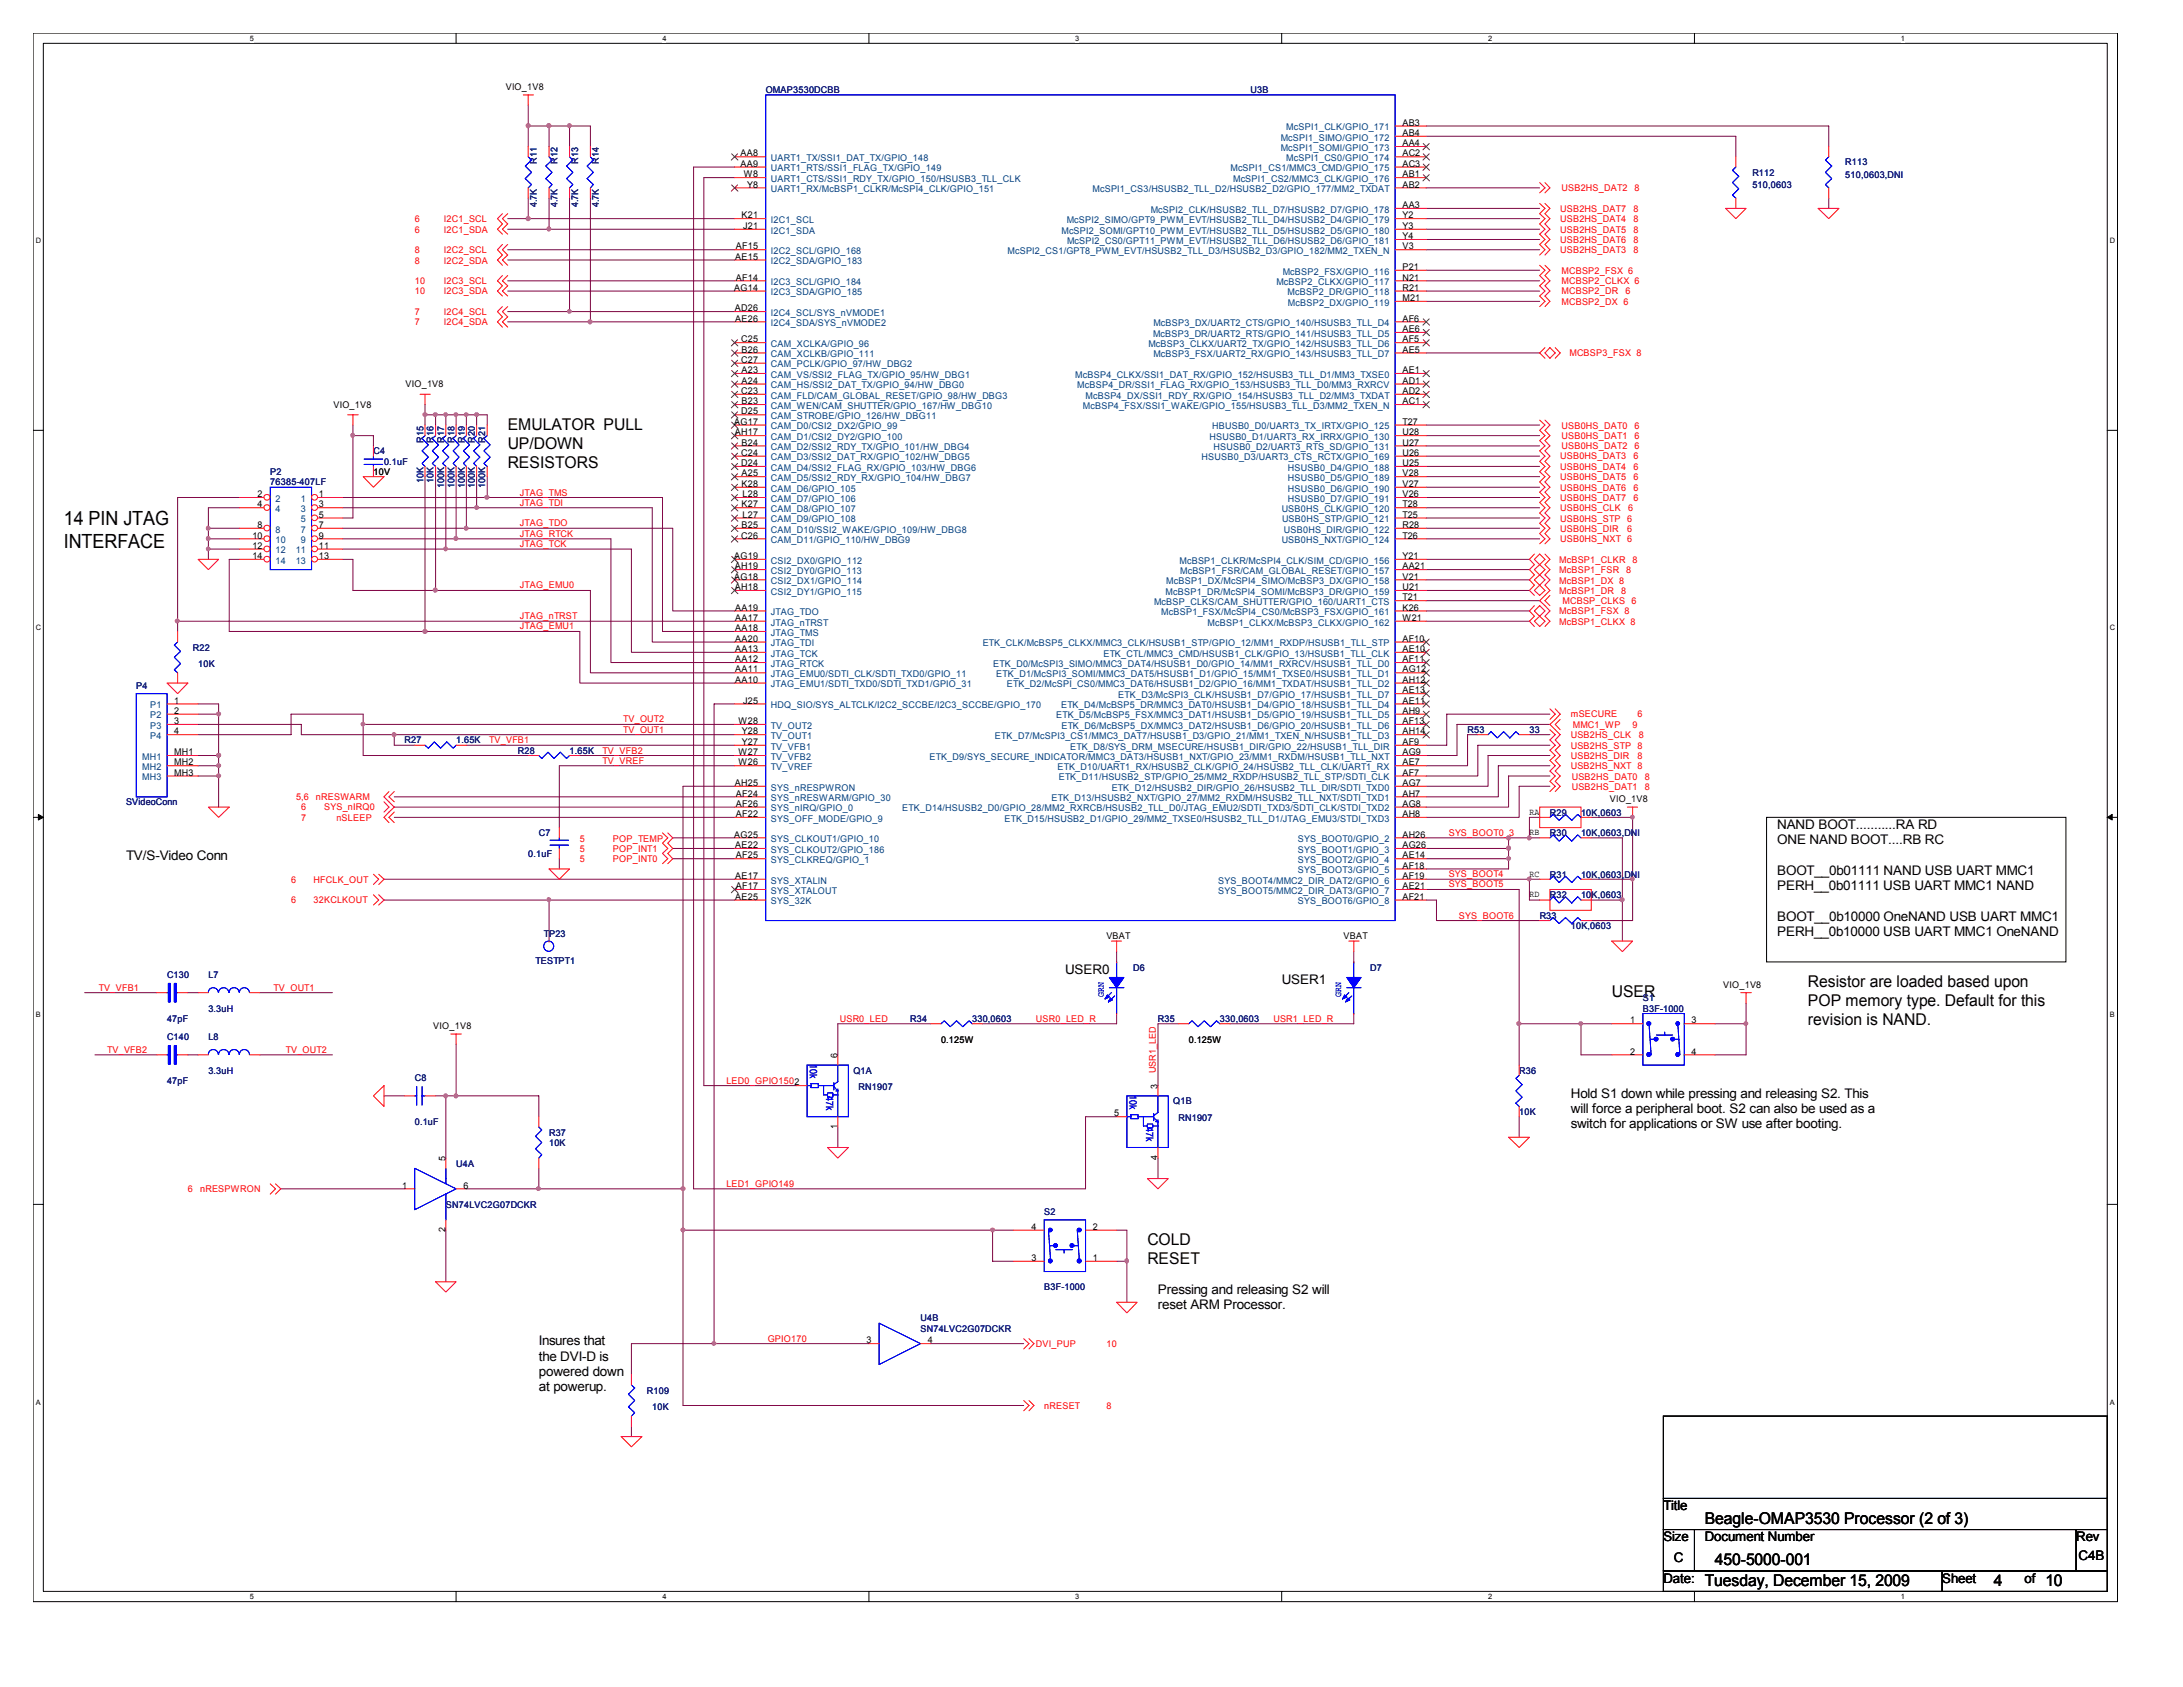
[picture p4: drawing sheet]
<svg xmlns="http://www.w3.org/2000/svg" width="279mm" height="216mm" viewBox="0 0 279 216" stroke-linecap="round" stroke-linejoin="round" font-family="sans-serif">
<defs><g id="words">
<g font-size="2.5">
<text x="8.2" y="67.2">14 PIN JTAG</text>
<text x="8.2" y="70.1">INTERFACE</text>
</g>
<g font-size="2.1">
<text x="65" y="55">EMULATOR PULL</text>
<text x="65" y="57.4">UP/DOWN</text>
<text x="65" y="59.9">RESISTORS</text>
<text x="206.3" y="127.6">USER</text>
<text x="231.4" y="126.3">Resistor are loaded based upon</text>
<text x="231.4" y="128.8">POP memory type. Default for this</text>
<text x="231.4" y="131.2">revision is NAND.</text>
<text x="146.9" y="159.3">COLD</text>
<text x="146.9" y="161.8">RESET</text>
<text x="218.2" y="195">Beagle-OMAP3530 Processor (2 of 3)</text>
<text x="218.2" y="202.9">Tuesday, December 15, 2009</text>
<text x="219.5" y="200.3">450-5000-001</text>
<text x="255.2" y="202.9">4</text>
<text x="261.8" y="202.9">10</text>
</g>
<g font-size="1.7">
<text x="227.5" y="106.1">NAND BOOT...........RA RD</text>
<text x="16.1" y="110.1">TV/S-Video Conn</text>
<text x="227.5" y="108.1">ONE NAND BOOT....RB RC</text>
<text x="227.5" y="112">BOOT__0b01111 NAND USB UART MMC1</text>
<text x="227.5" y="113.9">PERH__0b01111 USB UART MMC1 NAND</text>
<text x="227.5" y="117.8">BOOT__0b10000 OneNAND USB UART MMC1</text>
<text x="227.5" y="119.8">PERH__0b10000 USB UART MMC1 OneNAND</text>
<text x="136.3" y="124.6">USER0</text>
<text x="164" y="125.9">USER1</text>
<text x="201" y="140.5">Hold S1 down while pressing and releasing S2. This</text>
<text x="201" y="142.4">will force a peripheral boot. S2 can also be used as a</text>
<text x="201" y="144.4">switch for applications or SW use after booting.</text>
<text x="148.2" y="165.6">Pressing and releasing S2 will</text>
<text x="148.2" y="167.5">reset ARM Processor.</text>
<text x="69" y="172.2">Insures that</text>
<text x="69" y="174.1">the DVI-D is</text>
<text x="69" y="176.1">powered down</text>
<text x="69" y="178">at powerup.</text>
<text x="212.9" y="193.3">Title</text>
<text x="212.9" y="197.3">Size</text>
<text x="218.2" y="197.3">Document Number</text>
<text x="265.7" y="197.3">Rev</text>
<text x="212.9" y="202.6">Date:</text>
<text x="214.2" y="199.9">C</text>
<text x="248.6" y="202.6">Sheet</text>
<text x="259.1" y="202.6">of</text>
<text x="266" y="199.6">C4B</text>
</g>
<g font-size="1.3" fill="#00f">
<text x="103.6" y="136.2" transform="rotate(90 103.6 136.2)">10k</text>
<text x="105.7" y="140.2" transform="rotate(90 105.7 140.2)">47k</text>
<text x="144.6" y="140.1" transform="rotate(90 144.6 140.1)">10k</text>
<text x="146.7" y="144.2" transform="rotate(90 146.7 144.2)">47k</text>
</g>
<g font-size="1.2">
<text x="64.7" y="11.5">VIO_1V8</text>
<text x="179.5" y="16.1">AB3</text>
<text x="179.5" y="17.4">AB4</text>
<text x="94.8" y="21.3">AA9</text>
<text x="94.8" y="20">AA8</text>
<text x="95.2" y="22.7">W8</text>
<text x="179.5" y="20">AC2</text>
<text x="179.5" y="21.3">AC3</text>
<text x="179.5" y="18.7">AA4</text>
<text x="179.5" y="22.7">AB1</text>
<text x="94.9" y="27.9">K21</text>
<text x="95.1" y="29.3">J21</text>
<text x="95.6" y="24">Y8</text>
<text x="179.5" y="26.6">AA3</text>
<text x="179.5" y="27.9">Y2</text>
<text x="179.5" y="24">AB2</text>
<text x="179.5" y="29.3">Y3</text>
<text x="94.1" y="33.2">AE15</text>
<text x="94.2" y="31.9">AF15</text>
<text x="94.2" y="35.9">AF14</text>
<text x="179.5" y="35.9">N21</text>
<text x="179.5" y="34.5">P21</text>
<text x="179.5" y="30.6">Y4</text>
<text x="179.5" y="31.9">V3</text>
<text x="94" y="37.2">AG14</text>
<text x="94.1" y="39.8">AD26</text>
<text x="94.1" y="41.1">AE26</text>
<text x="179.5" y="38.5">M21</text>
<text x="179.5" y="37.2">R21</text>
<text x="179.5" y="41.1">AF6</text>
<text x="94.9" y="43.8">C25</text>
<text x="94.9" y="46.4">C27</text>
<text x="94.9" y="47.8">A23</text>
<text x="94.9" y="45.1">B26</text>
<text x="179.5" y="45.1">AE5</text>
<text x="179.5" y="43.8">AF5</text>
<text x="179.5" y="42.5">AE6</text>
<text x="179.5" y="47.8">AE1</text>
<text x="42.7" y="52.2">VIO_1V8</text>
<text x="51.9" y="49.6">VIO_1V8</text>
<text x="94.9" y="50.4">C23</text>
<text x="94.9" y="53">D25</text>
<text x="94.9" y="49.1">A24</text>
<text x="94.9" y="51.7">B23</text>
<text x="179.5" y="50.4">AD2</text>
<text x="179.5" y="51.7">AC1</text>
<text x="179.5" y="49.1">AD1</text>
<text x="94" y="54.4">AG17</text>
<text x="94.1" y="55.7">AH17</text>
<text x="94.9" y="58.3">C24</text>
<text x="94.9" y="59.6">D24</text>
<text x="94.9" y="57">B24</text>
<text x="179.5" y="54.4">T27</text>
<text x="179.5" y="55.7">U28</text>
<text x="179.5" y="59.6">U25</text>
<text x="179.5" y="58.3">U26</text>
<text x="179.5" y="57">U27</text>
<text x="33" y="63.6">2</text>
<text x="33" y="64.9">4</text>
<text x="40.8" y="63.6">1</text>
<text x="40.8" y="64.9">3</text>
<text x="47.8" y="60.8">10V</text>
<text x="94.9" y="61">A25</text>
<text x="94.9" y="62.3">K28</text>
<text x="94.9" y="64.9">K27</text>
<text x="95" y="63.6">L28</text>
<text x="179.5" y="64.9">T28</text>
<text x="179.5" y="63.6">V26</text>
<text x="179.5" y="61">V28</text>
<text x="179.5" y="62.3">V27</text>
<text x="32.3" y="68.9">10</text>
<text x="32.3" y="70.2">12</text>
<text x="32.3" y="71.5">14</text>
<text x="33" y="67.6">8</text>
<text x="40.8" y="70.2">11</text>
<text x="40.8" y="71.5">13</text>
<text x="40.8" y="66.3">5</text>
<text x="40.8" y="67.6">7</text>
<text x="40.8" y="68.9">9</text>
<text x="94" y="71.5">AG19</text>
<text x="94.9" y="68.9">C26</text>
<text x="94.9" y="67.6">B25</text>
<text x="95" y="66.3">L27</text>
<text x="179.5" y="66.3">T25</text>
<text x="179.5" y="68.9">T26</text>
<text x="179.5" y="67.6">R28</text>
<text x="179.5" y="71.5">Y21</text>
<text x="94" y="74.2">AG18</text>
<text x="94.1" y="72.9">AH19</text>
<text x="94.1" y="75.5">AH18</text>
<text x="179.5" y="72.9">AA21</text>
<text x="179.5" y="76.8">T21</text>
<text x="179.5" y="75.5">U21</text>
<text x="179.5" y="74.2">V21</text>
<text x="94.1" y="78.1">AA19</text>
<text x="94.1" y="79.5">AA17</text>
<text x="94.1" y="80.8">AA18</text>
<text x="94.1" y="82.1">AA20</text>
<text x="94.1" y="83.4">AA13</text>
<text x="179.5" y="79.5">W21</text>
<text x="179.5" y="78.1">K26</text>
<text x="179.5" y="83.4">AE10</text>
<text x="179.5" y="82.1">AF10</text>
<text x="94.1" y="84.8">AA12</text>
<text x="94.1" y="86.1">AA11</text>
<text x="94.1" y="87.4">AA10</text>
<text x="179.5" y="88.7">AE13</text>
<text x="179.5" y="86.1">AG12</text>
<text x="179.5" y="84.8">AF11</text>
<text x="179.5" y="87.4">AH12</text>
<text x="22.3" y="90">1</text>
<text x="22.3" y="91.4">2</text>
<text x="22.3" y="92.7">3</text>
<text x="22.3" y="94">4</text>
<text x="94.5" y="92.7">W28</text>
<text x="95" y="94">Y28</text>
<text x="95" y="95.3">Y27</text>
<text x="95.1" y="90">J25</text>
<text x="179.5" y="90">AE11</text>
<text x="179.5" y="92.7">AF13</text>
<text x="179.5" y="95.3">AF9</text>
<text x="179.5" y="91.4">AH9</text>
<text x="179.5" y="94">AH14</text>
<text x="22.3" y="96.6">MH1</text>
<text x="22.3" y="98">MH2</text>
<text x="22.3" y="99.3">MH3</text>
<text x="94.1" y="100.6">AH25</text>
<text x="94.2" y="101.9">AF24</text>
<text x="94.5" y="98">W26</text>
<text x="94.5" y="96.6">W27</text>
<text x="179.5" y="98">AE7</text>
<text x="179.5" y="99.3">AF7</text>
<text x="179.5" y="100.6">AG7</text>
<text x="179.5" y="101.9">AH7</text>
<text x="179.5" y="96.6">AG9</text>
<text x="94" y="107.2">AG25</text>
<text x="94.2" y="103.3">AF26</text>
<text x="94.2" y="104.6">AF22</text>
<text x="179.5" y="107.2">AH26</text>
<text x="179.5" y="103.3">AG8</text>
<text x="179.5" y="104.6">AH8</text>
<text x="195.7" y="104.3">RA</text>
<text x="195.7" y="106.9">RB</text>
<text x="206" y="102.7">VIO_1V8</text>
<text x="94.1" y="112.5">AE17</text>
<text x="94.1" y="108.5">AE22</text>
<text x="94.2" y="113.8">AF17</text>
<text x="94.2" y="109.9">AF25</text>
<text x="179.5" y="108.5">AG26</text>
<text x="179.5" y="109.9">AE14</text>
<text x="179.5" y="111.2">AF18</text>
<text x="179.5" y="112.5">AF19</text>
<text x="179.5" y="113.8">AE21</text>
<text x="195.7" y="112.2">RC</text>
<text x="94.1" y="115.1">AE25</text>
<text x="179.5" y="115.1">AF21</text>
<text x="195.7" y="114.8">RD</text>
<text x="141.6" y="120.2">VBAT</text>
<text x="172" y="120.2">VBAT</text>
<text x="55.5" y="131.7">VIO_1V8</text>
<text x="208.7" y="131">1</text>
<text x="216.5" y="131">3</text>
<text x="220.6" y="126.4">VIO_1V8</text>
<text x="107.2" y="135.4" transform="rotate(-90 107.2 135.4)">6</text>
<text x="120.4" y="133.4">0.125W</text>
<text x="152.1" y="133.4">0.125W</text>
<text x="208.7" y="135">2</text>
<text x="216.5" y="135">4</text>
<text x="142.6" y="142.9">5</text>
<text x="148.2" y="139.3" transform="rotate(-90 148.2 139.3)">3</text>
<text x="57" y="148.6" transform="rotate(-90 57 148.6)">5</text>
<text x="107.2" y="144.5" transform="rotate(-90 107.2 144.5)">1</text>
<text x="148.2" y="148.4" transform="rotate(-90 148.2 148.4)">4</text>
<text x="51.5" y="152.1">1</text>
<text x="59.3" y="152.1">6</text>
<text x="57" y="157.7" transform="rotate(-90 57 157.7)">2</text>
<text x="132" y="161.4">3</text>
<text x="132" y="157.4">4</text>
<text x="139.9" y="161.4">1</text>
<text x="139.9" y="157.4">2</text>
<text x="110.9" y="171.9">3</text>
<text x="118.7" y="171.9">4</text>
</g>
<g font-size="1.2" fill="#000080">
<text x="98" y="11.9">OMAP3530DCBB</text>
<text x="160.1" y="11.9">U3B</text>
<text x="68.7" y="21" transform="rotate(-90 68.7 21)">R11</text>
<text x="71.4" y="21" transform="rotate(-90 71.4 21)">R12</text>
<text x="74" y="21" transform="rotate(-90 74 21)">R13</text>
<text x="76.7" y="21" transform="rotate(-90 76.7 21)">R14</text>
<text x="224.3" y="22.5">R112</text>
<text x="236.2" y="21.2">R113</text>
<text x="236.2" y="22.8">510,0603,DNI</text>
<text x="68.7" y="26.5" transform="rotate(-90 68.7 26.5)">4.7K</text>
<text x="71.4" y="26.5" transform="rotate(-90 71.4 26.5)">4.7K</text>
<text x="74" y="26.5" transform="rotate(-90 74 26.5)">4.7K</text>
<text x="76.7" y="26.5" transform="rotate(-90 76.7 26.5)">4.7K</text>
<text x="224.3" y="24.1">510,0603</text>
<text x="47.8" y="58.2">C4</text>
<text x="49.1" y="59.5">0.1uF</text>
<text x="54.2" y="56.6" transform="rotate(-90 54.2 56.6)">R15</text>
<text x="55.5" y="56.6" transform="rotate(-90 55.5 56.6)">R16</text>
<text x="56.9" y="56.6" transform="rotate(-90 56.9 56.6)">R17</text>
<text x="58.2" y="56.6" transform="rotate(-90 58.2 56.6)">R18</text>
<text x="59.5" y="56.6" transform="rotate(-90 59.5 56.6)">R19</text>
<text x="60.8" y="56.6" transform="rotate(-90 60.8 56.6)">R20</text>
<text x="62.1" y="56.6" transform="rotate(-90 62.1 56.6)">R21</text>
<text x="34.6" y="60.8">P2</text>
<text x="34.6" y="62.1">76385-407LF</text>
<text x="54.2" y="61.8" transform="rotate(-90 54.2 61.8)">10K</text>
<text x="55.5" y="61.8" transform="rotate(-90 55.5 61.8)">10K</text>
<text x="56.9" y="62.5" transform="rotate(-90 56.9 62.5)">100K</text>
<text x="58.2" y="62.5" transform="rotate(-90 58.2 62.5)">100K</text>
<text x="59.5" y="62.5" transform="rotate(-90 59.5 62.5)">100K</text>
<text x="60.8" y="62.5" transform="rotate(-90 60.8 62.5)">100K</text>
<text x="62.1" y="62.5" transform="rotate(-90 62.1 62.5)">100K</text>
<text x="24.7" y="83.3">R22</text>
<text x="17.4" y="88.1">P4</text>
<text x="25.4" y="85.4">10K</text>
<text x="51.8" y="95.1">R27</text>
<text x="58.4" y="95.1">1.65K</text>
<text x="187.8" y="93.8">R53</text>
<text x="195.7" y="93.8">33</text>
<text x="66.3" y="96.5">R28</text>
<text x="72.9" y="96.5">1.65K</text>
<text x="16.1" y="103.1">SVideoConn</text>
<text x="69" y="107">C7</text>
<text x="198.4" y="107">R30</text>
<text x="198.4" y="104.4">R29</text>
<text x="202.4" y="107">10K,0603,DNI</text>
<text x="202.4" y="104.4">10K,0603</text>
<text x="67.6" y="109.7">0.1uF</text>
<text x="198.4" y="112.3">R31</text>
<text x="202.4" y="112.3">10K,0603,DNI</text>
<text x="69.6" y="120">TP23</text>
<text x="197.1" y="117.6">R33</text>
<text x="198.4" y="114.9">R32</text>
<text x="201" y="118.9">10K,0603</text>
<text x="202.4" y="114.9">10K,0603</text>
<text x="21.4" y="125.1">C130</text>
<text x="26.7" y="125.1">L7</text>
<text x="68.5" y="123.4">TESTPT1</text>
<text x="145" y="124.2">D6</text>
<text x="175.4" y="124.2">D7</text>
<text x="21.4" y="130.8">47pF</text>
<text x="26.7" y="129.5">3.3uH</text>
<text x="116.5" y="130.8">R34</text>
<text x="124.4" y="130.8">330,0603</text>
<text x="148.2" y="130.8">R35</text>
<text x="156.1" y="130.8">330,0603</text>
<text x="210.3" y="128.1">S1</text>
<text x="210.3" y="129.5">B3F-1000</text>
<text x="21.4" y="133.1">C140</text>
<text x="26.7" y="133.1">L8</text>
<text x="26.7" y="137.4">3.3uH</text>
<text x="109.2" y="137.4">Q1A</text>
<text x="194.4" y="137.4">R36</text>
<text x="21.4" y="138.7">47pF</text>
<text x="53.1" y="138.3">C8</text>
<text x="109.9" y="139.5">RN1907</text>
<text x="150.2" y="141.4">Q1B</text>
<text x="150.8" y="143.5">RN1907</text>
<text x="194.4" y="142.7">10K</text>
<text x="53.1" y="144">0.1uF</text>
<text x="58.4" y="149.3">U4A</text>
<text x="70.3" y="145.3">R37</text>
<text x="70.3" y="146.6">10K</text>
<text x="57.1" y="154.6">SN74LVC2G07DCKR</text>
<text x="133.6" y="155.5">S2</text>
<text x="133.6" y="165.1">B3F-1000</text>
<text x="117.8" y="169.1">U4B</text>
<text x="117.8" y="170.4">SN74LVC2G07DCKR</text>
<text x="82.8" y="178.3">R109</text>
<text x="83.5" y="180.5">10K</text>
</g>
<g font-size="1.2" fill="#004080">
<text x="163.9" y="18">McSPI1_SIMO/GPIO_172</text>
<text x="164.6" y="16.7">McSPI1_CLK/GPIO_171</text>
<text x="98.7" y="21.9">UART1_RTS/SSI1_FLAG_TX/GPIO_149</text>
<text x="98.7" y="23.3">UART1_CTS/SSI1_RDY_TX/GPIO_150/HSUSB3_TLL_CLK</text>
<text x="98.7" y="20.6">UART1_TX/SSI1_DAT_TX/GPIO_148</text>
<text x="157.5" y="21.9">McSPI1_CS1/MMC3_CMD/GPIO_175</text>
<text x="157.8" y="23.3">McSPI1_CS2/MMC3_CLK/GPIO_176</text>
<text x="163.9" y="19.3">McSPI1_SOMI/GPIO_173</text>
<text x="164.6" y="20.6">McSPI1_CS0/GPIO_174</text>
<text x="98.7" y="24.6">UART1_RX/McBSP1_CLKR/McSPI4_CLK/GPIO_151</text>
<text x="98.7" y="28.5">I2C1_SCL</text>
<text x="98.7" y="29.9">I2C1_SDA</text>
<text x="135.8" y="29.9">McSPI2_SOMI/GPT10_PWM_EVT/HSUSB2_TLL_D5/HSUSB2_D5/GPIO_180</text>
<text x="136.5" y="28.5">McSPI2_SIMO/GPT9_PWM_EVT/HSUSB2_TLL_D4/HSUSB2_D4/GPIO_179</text>
<text x="139.8" y="24.6">McSPI1_CS3/HSUSB2_TLL_D2/HSUSB2_D2/GPIO_177/MM2_TXDAT</text>
<text x="147.3" y="27.2">McSPI2_CLK/HSUSB2_TLL_D7/HSUSB2_D7/GPIO_178</text>
<text x="98.7" y="32.5">I2C2_SCL/GPIO_168</text>
<text x="98.7" y="33.8">I2C2_SDA/GPIO_183</text>
<text x="128.9" y="32.5">McSPI2_CS1/GPT8_PWM_EVT/HSUSB2_TLL_D3/HSUSB2_D3/GPIO_182/MM2_TXEN_N</text>
<text x="136.6" y="31.2">McSPI2_CS0/GPT11_PWM_EVT/HSUSB2_TLL_D6/HSUSB2_D6/GPIO_181</text>
<text x="164.2" y="35.1">McBSP2_FSX/GPIO_116</text>
<text x="98.7" y="36.5">I2C3_SCL/GPIO_184</text>
<text x="98.7" y="37.8">I2C3_SDA/GPIO_185</text>
<text x="98.7" y="40.4">I2C4_SCL/SYS_nVMODE1</text>
<text x="98.7" y="41.7">I2C4_SDA/SYS_nVMODE2</text>
<text x="147.6" y="41.7">McBSP3_DX/UART2_CTS/GPIO_140/HSUSB3_TLL_D4</text>
<text x="163.4" y="36.5">McBSP2_CLKX/GPIO_117</text>
<text x="164.8" y="37.8">McBSP2_DR/GPIO_118</text>
<text x="164.8" y="39.1">McBSP2_DX/GPIO_119</text>
<text x="98.7" y="44.4">CAM_XCLKA/GPIO_96</text>
<text x="98.7" y="47">CAM_PCLK/GPIO_97/HW_DBG2</text>
<text x="98.7" y="45.7">CAM_XCLKB/GPIO_111</text>
<text x="147" y="44.4">McBSP3_CLKX/UART2_TX/GPIO_142/HSUSB3_TLL_D6</text>
<text x="147.6" y="43.1">McBSP3_DR/UART2_RTS/GPIO_141/HSUSB3_TLL_D5</text>
<text x="147.6" y="45.7">McBSP3_FSX/UART2_RX/GPIO_143/HSUSB3_TLL_D7</text>
<text x="98.7" y="48.3">CAM_VS/SSI2_FLAG_TX/GPIO_95/HW_DBG1</text>
<text x="98.7" y="49.7">CAM_HS/SSI2_DAT_TX/GPIO_94/HW_DBG0</text>
<text x="98.7" y="51">CAM_FLD/CAM_GLOBAL_RESET/GPIO_98/HW_DBG3</text>
<text x="98.7" y="52.3">CAM_WEN/CAM_SHUTTER/GPIO_167/HW_DBG10</text>
<text x="98.7" y="53.6">CAM_STROBE/GPIO_126/HW_DBG11</text>
<text x="137.6" y="48.3">McBSP4_CLKX/SSI1_DAT_RX/GPIO_152/HSUSB3_TLL_D1/MM3_TXSE0</text>
<text x="137.9" y="49.7">McBSP4_DR/SSI1_FLAG_RX/GPIO_153/HSUSB3_TLL_D0/MM3_RXRCV</text>
<text x="138.6" y="52.3">McBSP4_FSX/SSI1_WAKE/GPIO_155/HSUSB3_TLL_D3/MM2_TXEN_N</text>
<text x="138.9" y="51">McBSP4_DX/SSI1_RDY_RX/GPIO_154/HSUSB3_TLL_D2/MM3_TXDAT</text>
<text x="98.7" y="56.3">CAM_D1/CSI2_DY2/GPIO_100</text>
<text x="98.7" y="57.6">CAM_D2/SSI2_RDY_TX/GPIO_101/HW_DBG4</text>
<text x="98.7" y="58.9">CAM_D3/SSI2_DAT_RX/GPIO_102/HW_DBG5</text>
<text x="98.7" y="54.9">CAM_D0/CSI2_DX2/GPIO_99</text>
<text x="153.8" y="58.9">HSUSB0_D3/UART3_CTS_RCTX/GPIO_169</text>
<text x="154.8" y="56.3">HSUSB0_D1/UART3_RX_IRRX/GPIO_130</text>
<text x="155.2" y="54.9">HBUSB0_D0/UART3_TX_IRTX/GPIO_125</text>
<text x="155.3" y="57.6">HSUSB0_D2/UART3_RTS_SD/GPIO_131</text>
<text x="35.3" y="64.2">2</text>
<text x="35.3" y="65.5">4</text>
<text x="38.5" y="64.2">1</text>
<text x="38.5" y="65.5">3</text>
<text x="98.7" y="60.2">CAM_D4/SSI2_FLAG_RX/GPIO_103/HW_DBG6</text>
<text x="98.7" y="61.6">CAM_D5/SSI2_RDY_RX/GPIO_104/HW_DBG7</text>
<text x="98.7" y="62.9">CAM_D6/GPIO_105</text>
<text x="98.7" y="64.2">CAM_D7/GPIO_106</text>
<text x="98.7" y="65.5">CAM_D8/GPIO_107</text>
<text x="164" y="65.5">USB0HS_CLK/GPIO_120</text>
<text x="164.8" y="64.2">HSUSB0_D7/GPIO_191</text>
<text x="164.8" y="60.2">HSUSB0_D4/GPIO_188</text>
<text x="164.8" y="61.6">HSUSB0_D5/GPIO_189</text>
<text x="164.8" y="62.9">HSUSB0_D6/GPIO_190</text>
<text x="35.3" y="68.2">8</text>
<text x="35.3" y="69.5">10</text>
<text x="35.3" y="70.8">12</text>
<text x="37.8" y="70.8">11</text>
<text x="38.5" y="66.8">5</text>
<text x="38.5" y="68.2">7</text>
<text x="38.5" y="69.5">9</text>
<text x="98.7" y="66.8">CAM_D9/GPIO_108</text>
<text x="98.7" y="68.2">CAM_D10/SSI2_WAKE/GPIO_109/HW_DBG8</text>
<text x="98.7" y="69.5">CAM_D11/GPIO_110/HW_DBG9</text>
<text x="164" y="69.5">USB0HS_NXT/GPIO_124</text>
<text x="164.1" y="66.8">USB0HS_STP/GPIO_121</text>
<text x="164.3" y="68.2">USB0HS_DIR/GPIO_122</text>
<text x="35.3" y="72.1">14</text>
<text x="37.8" y="72.1">13</text>
<text x="98.7" y="72.1">CSI2_DX0/GPIO_112</text>
<text x="98.7" y="73.4">CSI2_DY0/GPIO_113</text>
<text x="98.7" y="74.8">CSI2_DX1/GPIO_114</text>
<text x="98.7" y="76.1">CSI2_DY1/GPIO_115</text>
<text x="147.7" y="77.4">McBSP_CLKS/CAM_SHUTTER/GPIO_160/UART1_CTS</text>
<text x="149.2" y="76.1">McBSP1_DR/McSPI4_SOMI/McBSP3_DR/GPIO_159</text>
<text x="149.3" y="74.8">McBSP1_DX/McSPI4_SIMO/McBSP3_DX/GPIO_158</text>
<text x="151" y="72.1">McBSP1_CLKR/McSPI4_CLK/SIM_CD/GPIO_156</text>
<text x="151" y="73.4">McBSP1_FSR/CAM_GLOBAL_RESET/GPIO_157</text>
<text x="98.7" y="78.7">JTAG_TDO</text>
<text x="98.7" y="80.1">JTAG_nTRST</text>
<text x="98.7" y="81.4">JTAG_TMS</text>
<text x="98.7" y="82.7">JTAG_TDI</text>
<text x="125.8" y="82.7">ETK_CLK/McBSP5_CLKX/MMC3_CLK/HSUSB1_STP/GPIO_12/MM1_RXDP/HSUSB1_TLL_STP</text>
<text x="148.6" y="78.7">McBSP1_FSX/McSPI4_CS0/McBSP3_FSX/GPIO_161</text>
<text x="154.6" y="80.1">McBSP1_CLKX/McBSP3_CLKX/GPIO_162</text>
<text x="98.7" y="84">JTAG_TCK</text>
<text x="98.7" y="85.3">JTAG_RTCK</text>
<text x="98.7" y="86.7">JTAG_EMU0/SDTI_CLK/SDTI_TXD0/GPIO_11</text>
<text x="98.7" y="88">JTAG_EMU1/SDTI_TXD0/SDTI_TXD1/GPIO_31</text>
<text x="127.1" y="85.3">ETK_D0/McSPI3_SIMO/MMC3_DAT4/HSUSB1_D0/GPIO_14/MM1_RXRCV/HSUSB1_TLL_D0</text>
<text x="127.5" y="86.7">ETK_D1/McSPI3_SOMI/MMC3_DAT5/HSUSB1_D1/GPIO_15/MM1_TXSE0/HSUSB1_TLL_D1</text>
<text x="128.9" y="88">ETK_D2/McSPI_CS0/MMC3_DAT6/HSUSB1_D2/GPIO_16/MM1_TXDAT/HSUSB1_TLL_D2</text>
<text x="141.2" y="84">ETK_CTL/MMC3_CMD/HSUSB1_CLK/GPIO_13/HSUSB1_TLL_CLK</text>
<text x="143.1" y="89.3">ETK_D3/McSPI3_CLK/HSUSB1_D7/GPIO_17/HSUSB1_TLL_D7</text>
<text x="19.2" y="90.6">P1</text>
<text x="19.2" y="91.9">P2</text>
<text x="19.2" y="93.3">P3</text>
<text x="19.2" y="94.6">P4</text>
<text x="98.7" y="93.3">TV_OUT2</text>
<text x="98.7" y="94.6">TV_OUT1</text>
<text x="98.7" y="95.9">TV_VFB1</text>
<text x="98.7" y="90.6">HDQ_SIO/SYS_ALTCLK/I2C2_SCCBE/I2C3_SCCBE/GPIO_170</text>
<text x="127.3" y="94.6">ETK_D7/McSPI3_CS1/MMC3_DAT7/HSUSB1_D3/GPIO_21/MM1_TXEN_N/HSUSB1_TLL_D3</text>
<text x="135.2" y="91.9">ETK_D5/McBSP5_FSX/MMC3_DAT1/HSUSB1_D5/GPIO_19/HSUSB1_TLL_D5</text>
<text x="135.8" y="90.6">ETK_D4/McBSP5_DR/MMC3_DAT0/HSUSB1_D4/GPIO_18/HSUSB1_TLL_D4</text>
<text x="135.8" y="93.3">ETK_D6/McBSP5_DX/MMC3_DAT2/HSUSB1_D6/GPIO_20/HSUSB1_TLL_D6</text>
<text x="137" y="95.9">ETK_D8/SYS_DRM_MSECURE/HSUSB1_DIR/GPIO_22/HSUSB1_TLL_DIR</text>
<text x="18.2" y="97.2">MH1</text>
<text x="18.2" y="98.6">MH2</text>
<text x="18.2" y="99.9">MH3</text>
<text x="98.7" y="101.2">SYS_nRESPWRON</text>
<text x="98.7" y="98.6">TV_VREF</text>
<text x="98.7" y="97.2">TV_VFB2</text>
<text x="119" y="97.2">ETK_D9/SYS_SECURE_INDICATOR/MMC3_DAT3/HSUSB1_NXT/GPIO_23/MM1_RXDM/HSUSB1_TLL_NXT</text>
<text x="135.3" y="98.6">ETK_D10/UART1_RX/HSUSB2_CLK/GPIO_24/HSUSB2_TLL_CLK/UART1_RX</text>
<text x="135.5" y="99.9">ETK_D11/HSUSB2_STP/GPIO_25/MM2_RXDP/HSUSB2_TLL_STP/SDTI_CLK</text>
<text x="142.3" y="101.2">ETK_D12/HSUSB2_DIR/GPIO_26/HSUSB2_TLL_DIR/SDTI_TXD0</text>
<text x="98.7" y="102.5">SYS_nRESWARM/GPIO_30</text>
<text x="98.7" y="103.8">SYS_nIRQ/GPIO_0</text>
<text x="98.7" y="107.8">SYS_CLKOUT1/GPIO_10</text>
<text x="98.7" y="105.2">SYS_OFF_MODE/GPIO_9</text>
<text x="115.5" y="103.8">ETK_D14/HSUSB2_D0/GPIO_28/MM2_RXRCB/HSUSB2_TLL_D0/JTAG_EMU2/SDTI_TXD3/SDTI_CLK/STDI_TXD2</text>
<text x="128.6" y="105.2">ETK_D15/HSUSB2_D1/GPIO_29/MM2_TXSE0/HSUSB2_TLL_D1/JTAG_EMU3/STDI_TXD3</text>
<text x="134.6" y="102.5">ETK_D13/HSUSB2_NXT/GPIO_27/MM2_RXDM/HSUSB2_TLL_NXT/SDTI_TXD1</text>
<text x="166.1" y="107.8">SYS_BOOT0/GPIO_2</text>
<text x="98.7" y="113.1">SYS_XTALIN</text>
<text x="98.7" y="110.4">SYS_CLKREQ/GPIO_1</text>
<text x="98.7" y="109.1">SYS_CLKOUT2/GPIO_186</text>
<text x="155.9" y="113.1">SYS_BOOT4/MMC2_DIR_DAT2/GPIO_6</text>
<text x="166.1" y="109.1">SYS_BOOT1/GPIO_3</text>
<text x="166.1" y="110.4">SYS_BOOT2/GPIO_4</text>
<text x="166.1" y="111.8">SYS_BOOT3/GPIO_5</text>
<text x="98.7" y="114.4">SYS_XTALOUT</text>
<text x="98.7" y="115.7">SYS_32K</text>
<text x="155.9" y="114.4">SYS_BOOT5/MMC2_DIR_DAT3/GPIO_7</text>
<text x="166.1" y="115.7">SYS_BOOT6/GPIO_8</text>
</g>
<g font-size="1.2" fill="#f00">
<text x="53.1" y="28.4">6</text>
<text x="53.1" y="29.8">6</text>
<text x="56.8" y="28.4">I2C1_SCL</text>
<text x="56.8" y="29.8">I2C1_SDA</text>
<text x="199.7" y="28.4">USB2HS_DAT4</text>
<text x="199.7" y="29.8">USB2HS_DAT5</text>
<text x="199.7" y="27.1">USB2HS_DAT7</text>
<text x="199.9" y="24.5">USB2HS_DAT2</text>
<text x="209.1" y="28.4">8</text>
<text x="209.1" y="29.8">8</text>
<text x="209.1" y="27.1">8</text>
<text x="209.2" y="24.5">8</text>
<text x="53.1" y="33.7">8</text>
<text x="53.1" y="32.4">8</text>
<text x="56.8" y="33.7">I2C2_SDA</text>
<text x="56.8" y="32.4">I2C2_SCL</text>
<text x="199.7" y="31.1">USB2HS_DAT6</text>
<text x="199.7" y="32.4">USB2HS_DAT3</text>
<text x="199.9" y="35.1">MCBSP2_FSX 6</text>
<text x="209.1" y="31.1">8</text>
<text x="209.1" y="32.4">8</text>
<text x="53.1" y="40.3">7</text>
<text x="53.1" y="41.7">7</text>
<text x="53.1" y="36.4">10</text>
<text x="53.1" y="37.7">10</text>
<text x="56.8" y="40.3">I2C4_SCL</text>
<text x="56.8" y="41.7">I2C4_SDA</text>
<text x="56.8" y="36.4">I2C3_SCL</text>
<text x="56.8" y="37.7">I2C3_SDA</text>
<text x="199.9" y="36.4">MCBSP2_CLKX 6</text>
<text x="199.9" y="37.7">MCBSP2_DR</text>
<text x="199.9" y="39">MCBSP2_DX 6</text>
<text x="208" y="37.7">6</text>
<text x="200.9" y="45.6">MCBSP3_FSX 8</text>
<text x="199.7" y="58.8">USB0HS_DAT3</text>
<text x="199.9" y="57.5">USB0HS_DAT2</text>
<text x="199.9" y="54.9">USB0HS_DAT0</text>
<text x="199.9" y="56.2">USB0HS_DAT1</text>
<text x="209.1" y="58.8">6</text>
<text x="209.2" y="57.5">6</text>
<text x="209.2" y="54.9">6</text>
<text x="209.2" y="56.2">6</text>
<text x="66.5" y="63.4">JTAG_TMS</text>
<text x="66.5" y="64.7">JTAG_TDI</text>
<text x="199.7" y="62.8">USB0HS_DAT6</text>
<text x="199.7" y="64.1">USB0HS_DAT7</text>
<text x="199.7" y="60.2">USB0HS_DAT4</text>
<text x="199.7" y="65.4">USB0HS_CLK</text>
<text x="199.7" y="61.5">USB0HS_DAT5</text>
<text x="208.4" y="65.4">6</text>
<text x="209.1" y="62.8">6</text>
<text x="209.1" y="64.1">6</text>
<text x="209.1" y="60.2">6</text>
<text x="209.1" y="61.5">6</text>
<text x="66.5" y="67.4">JTAG_TDO</text>
<text x="66.5" y="68.7">JTAG_RTCK</text>
<text x="66.5" y="70">JTAG_TCK</text>
<text x="199.7" y="66.8">USB0HS_STP</text>
<text x="199.7" y="68.1">USB0HS_DIR</text>
<text x="199.7" y="69.4">USB0HS_NXT 6</text>
<text x="208.3" y="68.1">6</text>
<text x="208.3" y="66.8">6</text>
<text x="66.5" y="75.3">JTAG_EMU0</text>
<text x="199.6" y="73.4">McBSP1_FSR</text>
<text x="199.6" y="76">McBSP1_DR</text>
<text x="199.6" y="72">McBSP1_CLKR</text>
<text x="199.6" y="74.7">McBSP1_DX 8</text>
<text x="200" y="77.3">MCBSP_CLKS</text>
<text x="207.5" y="76">8</text>
<text x="208.2" y="73.4">8</text>
<text x="208.8" y="77.3">6</text>
<text x="209" y="72">8</text>
<text x="66.5" y="79.2">JTAG_nTRST</text>
<text x="66.5" y="80.6">JTAG_EMU1</text>
<text x="199.6" y="78.6">McBSP1_FSX 8</text>
<text x="199.6" y="80">McBSP1_CLKX 8</text>
<text x="62.6" y="95.1">TV_VFB1</text>
<text x="79.8" y="93.8">TV_OUT1</text>
<text x="79.8" y="92.5">TV_OUT2</text>
<text x="201" y="94.5">USB2HS_CLK</text>
<text x="201" y="95.8">USB2HS_STP</text>
<text x="201" y="91.8">mSECURE</text>
<text x="201.3" y="93.2">MMC1_WP</text>
<text x="209" y="93.2">9</text>
<text x="209.6" y="95.8">8</text>
<text x="209.6" y="91.8">6</text>
<text x="209.8" y="94.5">8</text>
<text x="77.1" y="96.4">TV_VFB2</text>
<text x="77.1" y="97.7">TV_VREF</text>
<text x="201" y="97.1">USB2HS_DIR</text>
<text x="201" y="98.4">USB2HS_NXT 8</text>
<text x="201.2" y="101.1">USB2HS_DAT1</text>
<text x="201.2" y="99.8">USB2HS_DAT0</text>
<text x="209.6" y="97.1">8</text>
<text x="210.5" y="101.1">8</text>
<text x="210.5" y="99.8">8</text>
<text x="37.9" y="102.4">5,6</text>
<text x="38.6" y="105">7</text>
<text x="38.6" y="103.7">6</text>
<text x="40.4" y="102.4">nRESWARM</text>
<text x="41.5" y="103.7">SYS_nIRQ0</text>
<text x="43.1" y="105">nSLEEP</text>
<text x="74.2" y="107.7">5</text>
<text x="78.4" y="107.7">POP_TEMP</text>
<text x="185.4" y="107">SYS_BOOT0_3</text>
<text x="37.3" y="113">6</text>
<text x="40.1" y="113">HFCLK_OUT</text>
<text x="74.2" y="109">5</text>
<text x="74.2" y="110.3">5</text>
<text x="78.4" y="109">POP_INT1</text>
<text x="78.4" y="110.3">POP_INT0</text>
<text x="185.4" y="113.6">SYS_BOOT5</text>
<text x="185.4" y="112.3">SYS_BOOT4</text>
<text x="37.3" y="115.6">6</text>
<text x="40.1" y="115.6">32KCLKOUT</text>
<text x="186.7" y="117.6">SYS_BOOT6</text>
<text x="12.7" y="126.8">TV_VFB1</text>
<text x="35" y="126.8">TV_OUT1</text>
<text x="107.5" y="130.8">USR0_LED</text>
<text x="132.6" y="130.8">USR0_LED_R</text>
<text x="163" y="130.8">USR1_LED_R</text>
<text x="13.7" y="134.7">TV_VFB2</text>
<text x="36.6" y="134.7">TV_OUT2</text>
<text x="148" y="137.4" transform="rotate(-90 148 137.4)">USR1_LED</text>
<text x="93" y="138.7">LED0_GPIO1502</text>
<text x="24" y="152.6">6</text>
<text x="25.6" y="152.6">nRESPWRON</text>
<text x="93" y="151.9">LED1_GPIO149</text>
<text x="98.3" y="171.7">GPIO170</text>
<text x="132.6" y="172.4">DVI_PUP</text>
<text x="141.6" y="172.4">10</text>
<text x="133.6" y="180.3">nRESET</text>
<text x="141.6" y="180.3">8</text>
</g>
<g font-size="1.2" fill="#00f">
<text x="141.3" y="127.6" transform="rotate(-90 141.3 127.6)">GRN</text>
<text x="171.7" y="127.6" transform="rotate(-90 171.7 127.6)">GRN</text>
</g>
<g font-size=".9">
<text x="32" y="5.2">5</text>
<text x="84.8" y="5.2">4</text>
<text x="137.6" y="5.2">3</text>
<text x="190.5" y="5.2">2</text>
<text x="243.3" y="5.2">1</text>
<text x="4.6" y="31.2">D</text>
<text x="270" y="31.2">D</text>
<text x="4.6" y="80.7">C</text>
<text x="270" y="80.7">C</text>
<text x="4.6" y="130.2">B</text>
<text x="270" y="130.2">B</text>
<text x="4.6" y="179.7">A</text>
<text x="270" y="179.7">A</text>
<text x="32" y="204.7">5</text>
<text x="84.8" y="204.7">4</text>
<text x="137.6" y="204.7">3</text>
<text x="190.5" y="204.7">2</text>
<text x="243.3" y="204.7">1</text>
</g>
</g></defs>
<path d="M4.2 4.2h266.8v200.8h-266.8zM5.5 5.5h264.2v198.2h-264.2z" fill="none" stroke="#000" stroke-width=".13"/>
<g fill="#fff">
<path d="M32 4.4h.5v1.1h-.5z"/>
<path d="M32 203.8h.5v1.1h-.5z"/>
</g>
<path d="M58.4 4.2v1.3M58.4 203.7v1.3" fill="none" stroke="#000" stroke-width=".13"/>
<g fill="#fff">
<path d="M84.8 4.4h.5v1.1h-.5z"/>
<path d="M84.8 203.8h.5v1.1h-.5z"/>
</g>
<path d="M111.2 4.2v1.3M111.2 203.7v1.3" fill="none" stroke="#000" stroke-width=".13"/>
<g fill="#fff">
<path d="M137.6 4.4h.5v1.1h-.5z"/>
<path d="M137.6 203.8h.5v1.1h-.5z"/>
</g>
<path d="M164 4.2v1.3M164 203.7v1.3" fill="none" stroke="#000" stroke-width=".13"/>
<g fill="#fff">
<path d="M190.5 4.4h.5v1.1h-.5z"/>
<path d="M190.5 203.8h.5v1.1h-.5z"/>
</g>
<path d="M216.9 4.2v1.3M216.9 203.7v1.3" fill="none" stroke="#000" stroke-width=".13"/>
<g fill="#fff">
<path d="M243.3 4.4h.5v1.1h-.5z"/>
<path d="M243.3 203.8h.5v1.1h-.5z"/>
<path d="M4.6 30.3h.6v1.1h-.6z"/>
<path d="M270 30.3h.7v1.1h-.7z"/>
<path d="M4.6 79.8h.6v1.1h-.6z"/>
<path d="M270 79.8h.7v1.1h-.7z"/>
</g>
<path d="M4.2 55.1h1.3M269.7 55.1h1.3" fill="none" stroke="#000" stroke-width=".13"/>
<g fill="#fff">
<path d="M4.6 129.4h.6v1h-.6z"/>
<path d="M270 129.4h.7v1h-.7z"/>
</g>
<path d="M4.2 104.6h1.3M269.7 104.6h1.3" fill="none" stroke="#000" stroke-width=".13"/>
<path d="M4.9 104.2l.6 .4-.6 .3zM269.7 104.6l.6-.4v.7z" fill="#000" stroke="#000" stroke-width=".13"/>
<g fill="#fff">
<path d="M4.6 178.9h.6v1.1h-.6z"/>
<path d="M270 178.9h.7v1.1h-.7z"/>
</g>
<path d="M226.1 104.6h38.3v18.5h-38.3zM4.2 154.1h1.3M269.7 154.1h1.3M212.9 181.2h56.8v10.6h-56.8zM212.9 191.8h56.8v3.9h-56.8zM212.9 195.7h4v5.3h-4zM216.9 195.7h48.8v5.3h-48.8zM265.7 195.7h4v5.3h-4zM212.9 201h35.7v2.7h-35.7zM248.6 201h21.1v2.7h-21.1z" fill="none" stroke="#000" stroke-width=".13"/>
<g fill="none" stroke="#800040" stroke-width=".13">
<path d="M67.6 16.1h8v2.7M67.6 13.5v5.3M70.3 16.1v2.7M72.9 16.1v2.7M182.5 16.1h51.6v2.7M182.5 17.4h39.7v2.7M65 35.9h29M65 37.3h29M65 29.3h29M65 32h29M65 39.9h29M65 28h29"/>
<path d="M65 33.3h29M67.6 25.4v2.6M70.3 25.4v3.9M72.9 25.4v14.5M75.6 25.4v15.8M94 21.4h-5.2v130.7h50.1v-9.2h4M94 22.7h-3.9v116.2h11.9M182.5 34.6h14.6M182.5 35.9h14.6M182.5 38.6h14.6M182.5 37.3h14.6M182.5 29.3h14.6"/>
<path d="M182.5 32h14.6M182.5 28h14.6M182.5 30.6h14.6M182.5 26.7h14.6M182.5 24h14.6M234.1 25.4v1.3M45.2 54.4v11.9h-1.3M45.2 55.8h2.6v1.3M54.4 53.1h8v1.3M54.4 51.8v2.6M55.8 53.1v1.3M57.1 53.1v1.3"/>
<path d="M58.4 53.1v1.3M59.7 53.1v1.3M61 53.1v1.3M65 41.2h29M182.5 55.8h14.6M182.5 59.7h14.6M182.5 45.2h14.6M182.5 57.1h14.6M182.5 58.4h14.6M182.5 54.4h14.6M22.7 79.5h71.3M26.7 67.6h3.9"/>
<path d="M26.7 69h3.9M26.7 70.3h3.9M30.6 65h-3.9v6.6M30.6 63.7h-7.9v17.1M30.6 71.6h-1.3v9.2h25.1M43.9 67.6h15.8M43.9 69h14.5M43.9 70.3h13.2M43.9 65h17.1M43.9 63.7h18.5M54.4 61v19.8h19.8v6.6h19.8M55.8 61v14.6h-10.6v-4h-1.3"/>
<path d="M55.8 75.6h19.8v10.5h18.4M57.1 61v9.3h23.7v13.2h13.2M58.4 61v8h19.8v15.8h15.8M59.7 61v6.6h26.4v10.6h7.9M61 61v4h22.5v17.2h10.5M62.4 61v2.7h22.4v17.1h9.2M182.5 79.5h13.2M182.5 72.9h13.2M182.5 66.3h14.6M182.5 67.6h14.6M182.5 69h14.6M182.5 65h14.6"/>
<path d="M182.5 63.7h14.6M182.5 71.6h13.2M182.5 76.9h14.6M182.5 61h14.6M182.5 62.4h14.6M182.5 74.2h13.2M182.5 75.6h13.2M182.5 78.2h13.2M25.4 94h11.9v-2.6h9.2v5.3h21.1M25.4 90.1h2.6v13.2M25.4 92.7h13.2v1.3h55.4M25.4 91.4h2.6"/>
<path d="M25.4 96.7h2.6M25.4 98h2.6M25.4 99.3h2.6M46.5 92.7h47.5M50.5 94v1.4h2.6M59.7 95.4h34.3M74.2 96.7h19.8M94 98h-22.4v7.9M94 90.1h-2.6v81.9M189.1 94h-1.3v4h-5.3M195.7 94h2.7M198.4 99.3h-5.3v4h-10.6"/>
<path d="M198.4 98h-6.6v4h-9.3M198.4 96.7h-7.9v3.9h-8M198.4 95.4h-9.3v3.9h-6.6M198.4 92.7h-11.9v4h-4M198.4 91.4h-13.2v4h-2.7M49.1 112.5h44.9M49.1 115.2h21.2M50.5 103.3h43.5M50.5 104.6h43.5M50.5 102h43.5M71.6 109.9v1.3M86.1 107.2h7.9"/>
<path d="M86.1 108.6h7.9M86.1 109.9h7.9M94 115.2h-23.7v5.2M94 100.6h-6.6v79.3h43.6M182.5 115.2h1.4v2.6h13.2M182.5 107.2h14.6M182.5 108.6h10.6M182.5 109.9h10.6M182.5 112.5h14.6M182.5 113.8h11.9v22.5M193.1 107.2v4h-10.6M195.7 112.5v2.7h1.4"/>
<path d="M197.1 104.6h-1.4v2.6M198.4 100.6h-4v4h-11.9M203.7 107.2h3.9v13.2M203.7 112.5h5.3M203.7 104.6h5.3v13.2h-5.3M203.7 115.2h3.9M10.8 127h9.3M12.1 135h8M24 135h1.4M24 127h1.4M33.3 135h9.2M33.3 127h9.2"/>
<path d="M58.4 133.6v6.6M119.1 131h-11.9v4M142.9 129.7v1.3h-17.2M142.9 121.8v1.3M150.8 131h-2.6v7.9M173.3 129.7v1.3h-15.9M173.3 121.8v1.3M194.4 131h11.9M202.4 131v4h3.9M219.5 131h4M223.5 128.4v6.6h-4M35.9 152.1h15.9"/>
<path d="M49.1 140.2h2.7M55.8 140.2h13.2v2.7M57.1 140.2v8M57.1 157.4v6.6M59.7 152.1h27.7M69 149.5v2.6M87.4 157.4h42.3M107.2 144.2v2.7M127 157.4v4h2.7M142.9 157.4h1.3v9.3M148.2 148.2v2.6M194.4 142.9v2.6"/>
<path d="M111.2 172h-30.4v3.9M119.1 172h11.9M142.9 161.4h1.3M80.8 182.5v1.4"/>
</g>
<g fill="#f0f" stroke="#f0f" stroke-width=".13">
<path d="M26.5 70.1h.3l.1 .1-.1 .2-.2 .1-.1-.1z" fill-rule="evenodd"/>
<path d="M59.5 67.4h.1l.3 .1-.1 .3-.2 .1-.1-.1z" fill-rule="evenodd"/>
<path d="M56.9 70.1h.3l.1 .1-.1 .2-.2 .1-.1-.1z" fill-rule="evenodd"/>
<path d="M58.2 68.7h.1l.3 .1-.1 .3-.2 .1-.1-.1z" fill-rule="evenodd"/>
<path d="M26.5 68.7h.1l.2 .1v.3l-.2 .1-.1-.1z" fill-rule="evenodd"/>
<path d="M59.5 52.9h.3l.1 .1-.1 .2-.2 .1-.1-.1z" fill-rule="evenodd"/>
<path d="M26.5 67.4h.1l.2 .1v.3l-.2 .1-.1-.1z" fill-rule="evenodd"/>
<path d="M45 55.5h.1l.2 .1v.3l-.2 .1-.1-.1z" fill-rule="evenodd"/>
<path d="M56.9 52.9h.3l.1 .1-.1 .2-.2 .1-.1-.1z" fill-rule="evenodd"/>
<path d="M58.2 52.9h.3l.1 .1-.1 .2-.2 .1-.1-.1z" fill-rule="evenodd"/>
<path d="M58.2 140.1l.1-.1 .3 .1-.1 .3-.2 .1-.1-.1z" fill-rule="evenodd"/>
<path d="M56.9 140.1l.1-.1 .2 .1v.3l-.2 .1-.1-.1z" fill-rule="evenodd"/>
<path d="M50.3 93.8h.1l.2 .1v.3l-.2 .1-.1-.1z" fill-rule="evenodd"/>
<path d="M223.3 130.8h.3l.1 .2-.1 .2h-.2h-.1z" fill-rule="evenodd"/>
<path d="M208.8 104.4h.3l.1 .2-.1 .1-.2 .1-.1-.1z" fill-rule="evenodd"/>
<path d="M208.8 112.3h.3l.1 .2-.1 .2h-.2h-.1z" fill-rule="evenodd"/>
<path d="M70.1 29.1l.1-.1 .2 .2v.3h-.2h-.1z" fill-rule="evenodd"/>
<path d="M195.6 107h.1l.2 .1v.3l-.2 .1-.1-.1z" fill-rule="evenodd"/>
<path d="M72.7 15.9l.2-.1 .2 .1-.1 .4h-.1h-.2z" fill-rule="evenodd"/>
<path d="M144 161.2l.2-.1 .2 .1v.3l-.2 .1-.2-.1z" fill-rule="evenodd"/>
<path d="M202.2 130.8h.3l.1 .2-.1 .2h-.2h-.1z" fill-rule="evenodd"/>
<path d="M70.1 115l.1-.1 .2 .1v.3l-.2 .1-.1-.1z" fill-rule="evenodd"/>
<path d="M70.1 15.9l.1-.1 .2 .1v.4h-.2h-.1z" fill-rule="evenodd"/>
<path d="M195.6 112.3h.3l.1 .2-.1 .2h-.2h-.1z" fill-rule="evenodd"/>
<path d="M72.7 39.7h.3l.1 .1-.1 .2-.1 .1-.2-.1z" fill-rule="evenodd"/>
<path d="M91.2 171.8h.3l.1 .1-.1 .2-.1 .1-.2-.1z" fill-rule="evenodd"/>
<path d="M46.3 92.5h.3l.1 .2-.1 .1-.2 .1-.1-.1z" fill-rule="evenodd"/>
<path d="M70.1 15.9l.1-.1 .2 .1v.4h-.2h-.1z" fill-rule="evenodd"/>
<circle cx="61" cy="64.9" r=".25"/>
<circle cx="54.4" cy="53.1" r=".25"/>
<circle cx="62.3" cy="63.6" r=".25"/>
<circle cx="55.7" cy="53.1" r=".25"/>
<circle cx="54.4" cy="80.8" r=".26"/>
<circle cx="61" cy="53.1" r=".25"/>
<circle cx="22.7" cy="79.5" r=".25"/>
<circle cx="55.7" cy="75.5" r=".26"/>
<circle cx="87.4" cy="157.4" r=".25"/>
<circle cx="68.9" cy="152.1" r=".25"/>
<circle cx="87.4" cy="152.1" r=".25"/>
<circle cx="28" cy="96.7" r=".25"/>
<circle cx="28" cy="91.4" r=".25"/>
<circle cx="28" cy="98" r=".25"/>
<circle cx="207.6" cy="115.1" r=".26"/>
<circle cx="28" cy="99.3" r=".25"/>
<circle cx="193.1" cy="107.2" r=".26"/>
<circle cx="193.1" cy="108.5" r=".26"/>
<circle cx="67.6" cy="16.1" r=".26"/>
<circle cx="127" cy="157.4" r=".25"/>
<circle cx="75.5" cy="41.2" r=".26"/>
<circle cx="67.6" cy="28" r=".26"/>
<circle cx="194.4" cy="131" r=".25"/>
<circle cx="193.1" cy="109.9" r=".25"/>
</g>
<g fill="none" stroke="#f00" stroke-width=".13">
<path d="M67 12.1h1.3M67.6 12.1v1.4M70.3 18.8v1.3M64.3 31.3l-.6 .7 .6 .6-.6 .7 .6 .7M64.3 39.2l-.6 .7 .6 .7-.6 .6 .6 .7M64.3 27.3l-.6 .7 .6 .7-.6 .6 .6 .7M64.3 35.3l-.6 .6 .6 .7-.6 .7 .6 .6M65 31.3l-.7 .7 .7 .6-.7 .7 .7 .7M65 39.2l-.7 .7 .7 .7-.7 .6 .7 .7M65 27.3l-.7 .7 .7 .7-.7 .6 .7 .7M65 35.3l-.7 .6 .7 .7-.7 .7 .7 .6M70.3 24v1.4"/>
<path d="M197.1 34l.6 .6-.6 .7 .6 .6-.6 .7 .6 .7-.6 .6 .6 .7-.6 .6M197.1 23.4l.6 .6-.6 .7M197.1 26l.6 .7-.6 .6 .6 .7-.6 .7 .6 .6-.6 .7 .6 .6-.6 .7 .6 .7-.6 .6M197.7 34l.7 .6-.7 .7 .7 .6-.7 .7 .7 .7-.7 .6 .7 .7-.7 .6M197.7 23.4l.7 .6-.7 .7M197.7 26l.7 .7-.7 .6 .7 .7-.7 .7 .7 .6-.7 .7 .7 .6-.7 .7 .7 .7-.7 .6M220.9 26.7h2.6l-1.3 1.3zM232.7 26.7h2.7l-1.3 1.3zM44.5 53.1h1.3M45.2 53.1v1.3M47.8 57.1v1.3M47.8 59.7v1.3"/>
<path d="M53.8 50.5h1.3M54.4 50.5v1.3M61 54.4v1.4M61 59.7v1.3M197.1 53.8l.6 .6-.6 .7 .6 .7-.6 .6 .6 .7-.6 .6 .6 .7-.6 .7 .6 .6-.6 .7 .6 .6-.6 .7 .6 .7-.6 .6 .6 .7-.6 .6 .6 .7-.6 .7 .6 .6-.6 .7 .6 .6-.6 .7 .6 .7-.6 .6M197.7 44.5l-.6 .7 .6 .6M197.7 53.8l.7 .6-.7 .7 .7 .7-.7 .6 .7 .7-.7 .6 .7 .7-.7 .7 .7 .6-.7 .7 .7 .6-.7 .7 .7 .7-.7 .6 .7 .7-.7 .6 .7 .7-.7 .7 .7 .6-.7 .7 .7 .6-.7 .7 .7 .7-.7 .6M198.4 44.5l.7 .7-.7 .6-.7-.6zM199.1 44.5l.6 .7-.6 .6M25.4 71.6h2.6l-1.3 1.3zM46.5 61h2.6l-1.3 1.4zM196.4 70.9l-.7 .7 .7 .7-.7 .6 .7 .7-.7 .6 .7 .7-.7 .7 .7 .6"/>
<path d="M196.4 77.5l-.7 .7 .7 .7-.7 .6 .7 .7M196.4 79.5l.7-.6 .6 .6-.6 .7zM197.1 72.3l-.7 .6 .7 .7M197.1 72.3l.6 .6-.6 .7M197.1 74.9l.6 .7-.6 .6-.7-.6zM197.1 70.9l.6 .7-.6 .7-.7-.7zM197.1 73.6l-.7 .6 .7 .7M197.1 73.6l.6 .6-.6 .7M197.1 77.5l.6 .7-.6 .7-.7-.7zM197.7 70.9l.7 .7-.7 .7 .7 .6-.7 .7 .7 .6-.7 .7 .7 .7-1.3 1.3 1.3 1.3-.7 .7 .7 .6-.7 .7M198.4 76.2l-.7 .7 .7 .6M21.4 87.4h2.6l-1.3 1.4z"/>
<path d="M21.4 94h4M21.4 90.1h4M21.4 91.4h4M21.4 92.7h4M21.4 96.7h4M21.4 98h4M21.4 99.3h4M53.1 95.4h1.3M58.4 95.4h1.3M189.1 94h1.4M194.4 94h1.3M198.4 93.4l.7 .6-.7 .7 .7 .7-.7 .6 .7 .7-.7 .6 .7 .7-.7 .7 .7 .6-.7 .7 .7 .6-.7 .7"/>
<path d="M198.4 90.7l.7 .7-.7 .7M199.1 90.7l.6 .7-1.3 1.3 1.3 1.3-.6 .7 .6 .7-.6 .6 .6 .7-.6 .6 .6 .7-.6 .7 .6 .6-.6 .7 .6 .6-.6 .7M199.7 92.1l-.6 .6 .6 .7M26.7 103.3h2.6l-1.3 1.3zM47.8 111.9l.7 .6-.7 .7M47.8 114.5l.7 .7-.7 .6M48.5 111.9l.6 .6-.6 .7M48.5 114.5l.6 .7-.6 .6M49.1 102.6l.7 .7-.7 .6M49.8 101.3l-.7 .7 1.4 1.3-1.4 1.3 .7 .7M50.5 103.9l-.7 .7 .7 .7M50.5 101.3l-.7 .7 .7 .6"/>
<path d="M70.3 111.2h2.6l-1.3 1.3zM71.6 105.9v1.3M71.6 108.6v1.3M84.8 106.6l.7 .6-.7 .7 .7 .7-.7 .6 .7 .7-.7 .6M85.5 106.6l.6 .6-.6 .7 .6 .7-.6 .6 .6 .7-.6 .6M197.1 103.3h5.3v2.6h-5.3zM197.1 107.2h1.3M197.1 104.6h1.3M198.4 113.8h5.3v2.7h-5.3zM202.4 107.2h1.3M202.4 104.6h1.3M208.3 103.3h1.3"/>
<path d="M209 103.3v1.3M20.1 127h1.3M22.7 127h1.3M25.4 127h1.3M25.4 135h1.3M32 127h1.3M32 135h1.3M57.7 132.3h1.4M58.4 132.3v1.3M70.3 120.4h.1M102 138.9h1.3M107.2 135v1.3"/>
<path d="M119.1 131h1.3M124.4 131h1.3M142.2 120.4h1.4M142.9 129.7h.1M142.9 123.1h.1M142.9 120.4v1.4M172.6 120.4h1.3M173.3 120.4v1.4M206.3 120.4h2.7l-1.4 1.4zM206.3 131h4M206.3 135h4M215.6 131h3.9"/>
<path d="M215.6 135h3.9M222.8 127h1.4M223.5 127v1.4M34.6 151.5l.7 .6-.7 .7M35.3 151.5l.6 .6-.6 .7M47.8 140.2l1.3-1.3v2.7zM105.9 146.9h2.7l-1.4 1.3zM107.2 142.9v1.3M129.7 157.4h3.9M138.9 157.4h4M146.9 150.8h2.6l-1.3 1.3zM193.1 145.5h2.6l-1.3 1.4z"/>
<path d="M55.8 164h2.6l-1.3 1.4zM80.8 175.9v1.3M111.2 172h1.3M117.8 172h1.3M129.7 161.4h3.9M131 179.2l.7 .7-.7 .7M131 171.3l.7 .7-.7 .6M131.7 179.2l.6 .7-.6 .7M131.7 171.3l.6 .7-.6 .6M138.9 161.4h4M142.9 166.7h2.6l-1.3 1.3zM79.5 183.9h2.7l-1.4 1.3z"/>
<path d="M80.8 181.2v1.3"/>
</g>
<g fill="none" stroke="#00f" stroke-width=".13">
<path d="M70.3 20.1l.4 .4-.9 .8 .9 .8-.9 .8 .9 .7-.4 .4M46.6 58.8h2.4M46.6 59.4h2.4M47.8 58.4v.4M47.8 59.4v.3M61 55.8l-.4 .3 .8 .8-.8 .8 .8 .8-.8 .8 .4 .4M34.6 62.4h5.3v10.5h-5.3zM17.4 88.8h4v13.2h-4zM54.4 95.4l.4 .4 .8-.8 .8 .8 .8-.8 .8 .8 .4-.4M190.5 94l.3-.4 .8 .8 .8-.8 .9 .8 .7-.8 .4 .4M70.4 108.2h2.4M70.4 107.5h2.4"/>
<path d="M71.6 107.2v.3M71.6 108.2v.4M198.4 107.2l.4-.4 .8 .9 .8-.9 .8 .9 .7-.9 .5 .4M198.4 104.6l.4-.4 .8 .8 .8-.8 .8 .8 .7-.8 .5 .4M21.4 127h.1M21.5 125.9h.3v2.3h-.3zM21.7 125.9v2.3M22.3 125.9h.3v2.3h-.3zM22.4 125.9v2.3M22.6 127h.1M26.7 135a.63 .63 0 0 1 .6-.7 .63 .63 0 0 1 .6 .7M26.7 127a.64 .64 0 0 1 .6-.6 .64 .64 0 0 1 .6 .6"/>
<path d="M28 135a.66 .66 0 0 1 .6-.7 .66 .66 0 0 1 .7 .7M28 127a.66 .66 0 0 1 .6-.6 .66 .66 0 0 1 .7 .6M29.3 135a.64 .64 0 0 1 .7-.7 .64 .64 0 0 1 .6 .7M29.3 127a.64 .64 0 0 1 .7-.6 .64 .64 0 0 1 .6 .6M30.6 135a.64 .64 0 0 1 .7-.7 .64 .64 0 0 1 .6 .7M30.6 127a.64 .64 0 0 1 .7-.6 .64 .64 0 0 1 .6 .6M103.3 136.3h5.3v6.6h-5.3zM103.3 138.9h.5M103.8 138.7h.9v.5h-.9zM104.7 138.9h2M105.4 138.9v1.2h.5M105.9 139.9h.7v.5h-.7z"/>
<path d="M106.7 139.1l.5 .5h-.2M106.7 138.6v.9M107.2 136.3v2.1l-.5 .4M107.2 139.4v3.5M120.4 131l.5-.4 .7 .8 .8-.8 .8 .8 .8-.8 .4 .4M142 126.4h1.8M142.2 127l-.8 .8M142.7 127.5l-.8 .7M142.9 123.1v6.6M210.3 129.7h5.3v6.6h-5.3zM211.1 131.3l.2 3.7M211.2 133h.6"/>
<path d="M212 132.5h2.1M213.1 132.1v.4M214.2 133h.7M214.8 131.3l.2 3.7M106.6 140.1h.6M133.6 156.1h5.3v6.6h-5.3zM134.2 157.4l.3 3.7M134.3 159.4h.7M135.1 159.9h2.1M136.2 159.9v.5M137.4 159.4h.6M137.9 157.4l.2 3.7"/>
<path d="M80.8 177.2l.4 .4-.8 .8 .8 .8-.8 .8 .8 .8-.4 .4M112.5 169.3l5.3 2.7-5.3 2.6z"/>
<circle cx="70.2" cy="121.1" r=".65"/>
</g>
<g fill="#00f" stroke="#00f" stroke-width=".13">
<path d="M214.6 134.8l.1-.1 .2 .1v.3l-.2 .1-.1-.1z" fill-rule="evenodd"/>
<path d="M214.6 130.8h.3l.1 .2-.1 .2h-.2h-.1z" fill-rule="evenodd"/>
<path d="M214.6 134.8l.1-.1 .2 .1v.3l-.2 .1-.1-.1z" fill-rule="evenodd"/>
<path d="M214.6 130.8h.3l.1 .2-.1 .2h-.2h-.1z" fill-rule="evenodd"/>
<path d="M142.1 127.7l.3 .3-.5 .2z" fill-rule="evenodd"/>
<path d="M141.7 127.3l.3 .3-.6 .2z" fill-rule="evenodd"/>
<path d="M142 125.1h1.8l-.9 1.3z" fill-rule="evenodd"/>
<path d="M142.1 127.7l.3 .3-.5 .2z" fill-rule="evenodd"/>
<path d="M141.7 127.3l.3 .3-.6 .2z" fill-rule="evenodd"/>
<path d="M142 125.1h1.8l-.9 1.3z" fill-rule="evenodd"/>
<path d="M134.3 157.2h.3l.1 .2-.1 .2h-.2h-.1z" fill-rule="evenodd"/>
<path d="M134.3 161.2l.1-.1 .2 .1v.3l-.2 .1-.1-.1z" fill-rule="evenodd"/>
<path d="M134.3 157.2h.3l.1 .2-.1 .2h-.2h-.1z" fill-rule="evenodd"/>
<path d="M134.3 161.2l.1-.1 .2 .1v.3l-.2 .1-.1-.1z" fill-rule="evenodd"/>
<circle cx="211" cy="131" r=".25"/>
<circle cx="211" cy="135" r=".26"/>
<circle cx="214.1" cy="133" r=".25"/>
<circle cx="212" cy="133" r=".25"/>
<circle cx="138.1" cy="161.4" r=".26"/>
<circle cx="138.1" cy="157.4" r=".25"/>
<circle cx="135.1" cy="159.4" r=".25"/>
<circle cx="137.2" cy="159.4" r=".25"/>
</g>
<circle cx="40.3" cy="63.6" r=".37" fill="#fff" stroke="#f00" stroke-width=".13"/>
<path d="M40.7 63.7h3.2" fill="none" stroke="#f00" stroke-width=".13"/>
<circle cx="34.2" cy="63.6" r=".37" fill="#fff" stroke="#f00" stroke-width=".13"/>
<path d="M30.6 63.7h3.2" fill="none" stroke="#f00" stroke-width=".13"/>
<circle cx="40.3" cy="65" r=".37" fill="#fff" stroke="#f00" stroke-width=".13"/>
<path d="M40.7 65h3.2" fill="none" stroke="#f00" stroke-width=".13"/>
<circle cx="34.2" cy="65" r=".37" fill="#fff" stroke="#f00" stroke-width=".13"/>
<path d="M30.6 65h3.2" fill="none" stroke="#f00" stroke-width=".13"/>
<circle cx="40.3" cy="66.3" r=".37" fill="#fff" stroke="#f00" stroke-width=".13"/>
<path d="M40.7 66.3h3.2" fill="none" stroke="#f00" stroke-width=".13"/>
<circle cx="40.3" cy="67.6" r=".37" fill="#fff" stroke="#f00" stroke-width=".13"/>
<path d="M40.7 67.6h3.2" fill="none" stroke="#f00" stroke-width=".13"/>
<circle cx="34.2" cy="67.6" r=".37" fill="#fff" stroke="#f00" stroke-width=".13"/>
<path d="M30.6 67.6h3.2" fill="none" stroke="#f00" stroke-width=".13"/>
<circle cx="40.3" cy="68.9" r=".37" fill="#fff" stroke="#f00" stroke-width=".13"/>
<path d="M40.7 69h3.2" fill="none" stroke="#f00" stroke-width=".13"/>
<circle cx="34.2" cy="68.9" r=".37" fill="#fff" stroke="#f00" stroke-width=".13"/>
<path d="M30.6 69h3.2" fill="none" stroke="#f00" stroke-width=".13"/>
<circle cx="40.3" cy="70.2" r=".37" fill="#fff" stroke="#f00" stroke-width=".13"/>
<path d="M40.7 70.3h3.2" fill="none" stroke="#f00" stroke-width=".13"/>
<circle cx="34.2" cy="70.2" r=".37" fill="#fff" stroke="#f00" stroke-width=".13"/>
<path d="M30.6 70.3h3.2" fill="none" stroke="#f00" stroke-width=".13"/>
<circle cx="40.3" cy="71.6" r=".37" fill="#fff" stroke="#f00" stroke-width=".13"/>
<path d="M40.7 71.6h3.2" fill="none" stroke="#f00" stroke-width=".13"/>
<circle cx="34.2" cy="71.6" r=".37" fill="#fff" stroke="#f00" stroke-width=".13"/>
<g fill="none" stroke="#f00" stroke-width=".13">
<path d="M67.6 18.8v1.3M72.9 18.8v1.3M75.6 18.8v1.3M178.6 16.1h3.9M178.6 17.4h3.9M178.6 18.8h3.9M234.1 18.8v1.3M67.6 24v1.4M72.9 24v1.4M75.6 24v1.4M94 20.1h4M94 21.4h4"/>
<path d="M94 22.7h4M94 24h4M94 28h4M94 29.3h4M94 32h4M94 33.3h4M94 35.9h4M94 37.3h4M94 39.9h4M178.6 20.1h3.9M178.6 21.4h3.9M178.6 22.7h3.9"/>
<path d="M178.6 24h3.9M178.6 26.7h3.9M178.6 28h3.9M178.6 29.3h3.9M178.6 30.6h3.9M178.6 32h3.9M178.6 35.9h3.9M178.6 37.3h3.9M178.6 34.6h3.9M178.6 38.6h3.9M222.2 20.1v1.3M222.2 25.4v1.3"/>
<path d="M234.1 24v1.4M54.4 54.4v1.4M54.4 59.7v1.3M55.8 54.4v1.4M55.8 59.7v1.3M57.1 54.4v1.4M57.1 59.7v1.3M58.4 54.4v1.4M58.4 59.7v1.3M59.7 54.4v1.4M59.7 59.7v1.3M62.4 54.4v1.4"/>
<path d="M62.4 59.7v1.3M94 43.9h4M94 46.5h4M94 47.8h4M94 49.1h4M94 50.5h4M94 55.8h4M94 57.1h4M94 58.4h4M94 59.7h4M94 45.2h4M94 41.2h4"/>
<path d="M94 51.8h4M94 54.4h4M94 53.1h4M178.6 43.9h3.9M178.6 47.8h3.9M178.6 49.1h3.9M178.6 50.5h3.9M178.6 55.8h3.9M178.6 57.1h3.9M178.6 58.4h3.9M178.6 59.7h3.9M178.6 45.2h3.9"/>
<path d="M178.6 42.5h3.9M178.6 41.2h3.9M178.6 51.8h3.9M178.6 54.4h3.9M30.6 71.6h3.2M94 71.6h4M94 61h4M94 62.4h4M94 63.7h4M94 66.3h4M94 78.2h4M94 79.5h4"/>
<path d="M94 65h4M94 67.6h4M94 69h4M94 72.9h4M94 74.2h4M94 75.6h4M178.6 71.6h3.9M178.6 61h3.9M178.6 62.4h3.9M178.6 63.7h3.9M178.6 66.3h3.9M178.6 78.2h3.9"/>
<path d="M178.6 79.5h3.9M178.6 65h3.9M178.6 67.6h3.9M178.6 69h3.9M178.6 72.9h3.9M178.6 74.2h3.9M178.6 75.6h3.9M178.6 76.9h3.9M22.7 80.8v1.4M22.7 86.1v1.3M67.6 96.7h1.4M72.9 96.7h1.3"/>
<path d="M94 80.8h4M94 82.2h4M94 83.5h4M94 84.8h4M94 86.1h4M94 87.4h4M94 92.7h4M94 94h4M94 95.4h4M94 90.1h4M94 98h4M94 96.7h4"/>
<path d="M178.6 82.2h3.9M178.6 83.5h3.9M178.6 84.8h3.9M178.6 86.1h3.9M178.6 87.4h3.9M178.6 92.7h3.9M178.6 94h3.9M178.6 95.4h3.9M178.6 90.1h3.9M178.6 88.8h3.9M178.6 98h3.9M178.6 96.7h3.9"/>
<path d="M178.6 99.3h3.9M178.6 91.4h3.9M94 107.2h4M94 108.6h4M94 109.9h4M94 112.5h4M94 113.8h4M94 100.6h4M94 102h4M94 103.3h4M94 115.2h4M94 104.6h4"/>
<path d="M178.6 107.2h3.9M178.6 108.6h3.9M178.6 109.9h3.9M178.6 111.2h3.9M178.6 112.5h3.9M178.6 113.8h3.9M178.6 100.6h3.9M178.6 102h3.9M178.6 103.3h3.9M178.6 115.2h3.9M178.6 104.6h3.9M197.1 112.5h1.3"/>
<path d="M197.1 115.2h1.3M197.1 117.8h1.3M202.4 112.5h1.3M202.4 115.2h1.3M202.4 117.8h1.3M20.1 135h1.3M22.7 135h1.3M148.2 138.9v1.3M150.8 131h1.3M156.1 131h1.3M173.3 129.7h.1M173.3 123.1h.1"/>
<path d="M194.4 136.3v1.3M51.8 152.1h1.3M51.8 140.2h1.3M54.4 140.2h1.4M57.1 148.2v1.3M57.1 156.1v1.3M58.4 152.1h1.3M69 142.9v1.3M69 148.2v1.3M142.9 142.9h1.3M148.2 146.9v1.3M194.4 141.6v1.3"/>
</g>
<g fill="none" stroke="#00f" stroke-width=".13">
<path d="M98 12.1h80.6v105.7h-80.6zM67.6 20.1l.4 .4-.8 .8 .8 .8-.8 .8 .8 .7-.4 .4M72.9 20.1l.4 .4-.8 .8 .8 .8-.8 .8 .8 .7-.4 .4M75.6 20.1l.3 .4-.8 .8 .8 .8-.8 .8 .8 .7-.3 .4M222.2 21.4l-.5 .4 .8 .8-.8 .8 .8 .8-.8 .8 .5 .4M234.1 20.1l-.5 .4 .8 .8-.8 .8 .8 .8-.8 .7 .5 .4M54.4 55.8l-.4 .3 .8 .8-.8 .8 .8 .8-.8 .8 .4 .4M55.8 55.8l-.5 .3 .8 .8-.8 .8 .8 .8-.8 .8 .5 .4M57.1 55.8l-.5 .3 .8 .8-.8 .8 .8 .8-.8 .8 .5 .4M58.4 55.8l-.4 .3 .8 .8-.8 .8 .8 .8-.8 .8 .4 .4M59.7 55.8l-.4 .3 .8 .8-.8 .8 .8 .8-.8 .8 .4 .4M62.4 55.8l-.5 .3 .8 .8-.8 .8 .8 .8-.8 .8 .5 .4"/>
<path d="M22.7 82.2l-.4 .3 .8 .9-.8 .7 .8 .8-.8 .8 .4 .4M69 96.7l.3 .4 .8-.8 .8 .8 .8-.8 .8 .8 .4-.4M198.4 117.8l.4-.4 .8 .8 .8-.8 .8 .8 .7-.8 .5 .4M198.4 112.5l.4-.4 .8 .8 .8-.8 .8 .8 .7-.8 .5 .4M198.4 115.2l.4-.4 .8 .8 .8-.8 .8 .8 .7-.8 .5 .4M21.4 135h.1M21.5 133.8h.3v2.4h-.3zM21.7 133.8v2.4M22.3 133.8h.3v2.4h-.3zM22.4 133.8v2.4M22.6 135h.1M53.3 139.1v2.3"/>
<path d="M54 139.1v2.3M152.1 131l.5-.4 .7 .8 .8-.8 .8 .8 .8-.8 .4 .4M172.4 126.4h1.8M172.6 127l-.8 .8M173 127.5l-.8 .7M173.3 123.1v6.6M194.4 137.6l-.4 .4 .8 .8-.8 .8 .8 .8-.8 .8 .4 .4M53.1 149.5l5.3 2.6-5.3 2.7zM53.1 140.2h.2M54 140.2h.4M57.1 149.5v2M57.1 152.8v3.3"/>
<path d="M69 144.2l.3 .4-.8 .8 .8 .8-.8 .8 .8 .8-.3 .4M144.2 140.2h5.3v6.7h-5.3zM144.2 142.9h.5M144.7 142.7h1v.5h-1zM145.7 142.9h2M146.3 142.9v1.2h.6M146.9 143.8h.6v.6h-.6zM147.5 144.1h.7M147.7 143l.5 .6h-.3M147.7 142.5v.9M148.2 140.2v2.2l-.5 .4M148.2 143.3v3.6"/>
</g>
<g fill="none" stroke="#804000" stroke-width=".13">
<path d="M93.6 19.7l.8 .8M94.4 19.7l-.8 .8M182.2 18.4l.8 .8M182.2 19.7l.8 .8M182.9 18.4l-.8 .8M182.9 19.7l-.8 .8M93.6 23.7l.8 .8M94.4 23.7l-.8 .8M182.2 21l.8 .8M182.2 22.4l.8 .8M182.9 21l-.8 .8M182.9 22.4l-.8 .8"/>
<path d="M93.6 43.5l.8 .8M93.6 46.1l.8 .8M93.6 47.4l.8 .8M93.6 48.8l.8 .8M93.6 50.1l.8 .8M93.6 55.4l.8 .8M93.6 56.7l.8 .8M93.6 58l.8 .8M93.6 59.3l.8 .8M93.6 44.8l.8 .8M93.6 54l.8 .8M93.6 51.4l.8 .8"/>
<path d="M93.6 52.7l.8 .8M94.4 43.5l-.8 .8M94.4 46.1l-.8 .8M94.4 47.4l-.8 .8M94.4 48.8l-.8 .8M94.4 50.1l-.8 .8M94.4 55.4l-.8 .8M94.4 56.7l-.8 .8M94.4 58l-.8 .8M94.4 59.3l-.8 .8M94.4 44.8l-.8 .8M94.4 54l-.8 .8"/>
<path d="M94.4 51.4l-.8 .8M94.4 52.7l-.8 .8M182.2 43.5l.8 .8M182.2 42.2l.8 .8M182.2 40.8l.8 .8M182.2 47.4l.8 .8M182.2 48.8l.8 .8M182.2 50.1l.8 .8M182.2 51.4l.8 .8M182.9 43.5l-.8 .8M182.9 42.2l-.8 .8M182.9 40.8l-.8 .8"/>
<path d="M182.9 47.4l-.8 .8M182.9 48.8l-.8 .8M182.9 50.1l-.8 .8M182.9 51.4l-.8 .8M93.6 60.6l.8 .8M93.6 62l.8 .8M93.6 63.3l.8 .8M93.6 65.9l.8 .8M93.6 64.6l.8 .8M93.6 67.2l.8 .8M93.6 68.6l.8 .8M93.6 71.2l.8 .8"/>
<path d="M93.6 72.5l.8 .8M93.6 73.8l.8 .8M93.6 75.2l.8 .8M94.4 60.6l-.8 .8M94.4 62l-.8 .8M94.4 63.3l-.8 .8M94.4 65.9l-.8 .8M94.4 64.6l-.8 .8M94.4 67.2l-.8 .8M94.4 68.6l-.8 .8M94.4 71.2l-.8 .8M94.4 72.5l-.8 .8"/>
<path d="M94.4 73.8l-.8 .8M94.4 75.2l-.8 .8M182.2 81.8l.8 .8M182.2 83.1l.8 .8M182.2 84.4l.8 .8M182.2 85.7l.8 .8M182.2 87l.8 .8M182.2 88.4l.8 .8M182.2 89.7l.8 .8M182.2 92.3l.8 .8M182.2 93.6l.8 .8M182.2 91l.8 .8"/>
<path d="M182.9 81.8l-.8 .8M182.9 83.1l-.8 .8M182.9 84.4l-.8 .8M182.9 85.7l-.8 .8M182.9 87l-.8 .8M182.9 88.4l-.8 .8M182.9 89.7l-.8 .8M182.9 92.3l-.8 .8M182.9 93.6l-.8 .8M182.9 91l-.8 .8M93.6 113.5l.8 .8M94.4 113.5l-.8 .8"/>
</g>
<g fill="#00f" stroke="#00f" stroke-width=".13">
<path d="M172.5 127.7l.3 .3-.6 .2z" fill-rule="evenodd"/>
<path d="M172.1 127.3l.3 .3-.6 .2z" fill-rule="evenodd"/>
<path d="M172.4 125.1h1.8l-.9 1.3z" fill-rule="evenodd"/>
<path d="M172.5 127.7l.3 .3-.6 .2z" fill-rule="evenodd"/>
<path d="M172.1 127.3l.3 .3-.6 .2z" fill-rule="evenodd"/>
<path d="M172.4 125.1h1.8l-.9 1.3z" fill-rule="evenodd"/>
</g>
<g fill="#f0f" stroke="#f0f" stroke-width=".13">
<path d="M26.5 70.1h.3l.1 .1-.1 .2-.2 .1-.1-.1z" fill-rule="evenodd"/>
<path d="M59.5 67.4h.1l.3 .1-.1 .3-.2 .1-.1-.1z" fill-rule="evenodd"/>
<path d="M56.9 70.1h.3l.1 .1-.1 .2-.2 .1-.1-.1z" fill-rule="evenodd"/>
<path d="M58.2 68.7h.1l.3 .1-.1 .3-.2 .1-.1-.1z" fill-rule="evenodd"/>
<path d="M26.5 68.7h.1l.2 .1v.3l-.2 .1-.1-.1z" fill-rule="evenodd"/>
<path d="M59.5 52.9h.3l.1 .1-.1 .2-.2 .1-.1-.1z" fill-rule="evenodd"/>
<path d="M26.5 67.4h.1l.2 .1v.3l-.2 .1-.1-.1z" fill-rule="evenodd"/>
<path d="M45 55.5h.1l.2 .1v.3l-.2 .1-.1-.1z" fill-rule="evenodd"/>
<path d="M56.9 52.9h.3l.1 .1-.1 .2-.2 .1-.1-.1z" fill-rule="evenodd"/>
<path d="M58.2 52.9h.3l.1 .1-.1 .2-.2 .1-.1-.1z" fill-rule="evenodd"/>
<path d="M58.2 140.1l.1-.1 .3 .1-.1 .3-.2 .1-.1-.1z" fill-rule="evenodd"/>
<path d="M56.9 140.1l.1-.1 .2 .1v.3l-.2 .1-.1-.1z" fill-rule="evenodd"/>
<path d="M50.3 93.8h.1l.2 .1v.3l-.2 .1-.1-.1z" fill-rule="evenodd"/>
<path d="M223.3 130.8h.3l.1 .2-.1 .2h-.2h-.1z" fill-rule="evenodd"/>
<path d="M208.8 104.4h.3l.1 .2-.1 .1-.2 .1-.1-.1z" fill-rule="evenodd"/>
<path d="M208.8 112.3h.3l.1 .2-.1 .2h-.2h-.1z" fill-rule="evenodd"/>
<path d="M70.1 29.1l.1-.1 .2 .2v.3h-.2h-.1z" fill-rule="evenodd"/>
<path d="M195.6 107h.1l.2 .1v.3l-.2 .1-.1-.1z" fill-rule="evenodd"/>
<path d="M72.7 15.9l.2-.1 .2 .1-.1 .4h-.1h-.2z" fill-rule="evenodd"/>
<path d="M144 161.2l.2-.1 .2 .1v.3l-.2 .1-.2-.1z" fill-rule="evenodd"/>
<path d="M202.2 130.8h.3l.1 .2-.1 .2h-.2h-.1z" fill-rule="evenodd"/>
<path d="M70.1 115l.1-.1 .2 .1v.3l-.2 .1-.1-.1z" fill-rule="evenodd"/>
<path d="M70.1 15.9l.1-.1 .2 .1v.4h-.2h-.1z" fill-rule="evenodd"/>
<path d="M195.6 112.3h.3l.1 .2-.1 .2h-.2h-.1z" fill-rule="evenodd"/>
<path d="M72.7 39.7h.3l.1 .1-.1 .2-.1 .1-.2-.1z" fill-rule="evenodd"/>
<path d="M91.2 171.8h.3l.1 .1-.1 .2-.1 .1-.2-.1z" fill-rule="evenodd"/>
<path d="M46.3 92.5h.3l.1 .2-.1 .1-.2 .1-.1-.1z" fill-rule="evenodd"/>
<path d="M70.1 15.9l.1-.1 .2 .1v.4h-.2h-.1z" fill-rule="evenodd"/>
<circle cx="61" cy="64.9" r=".25"/>
<circle cx="54.4" cy="53.1" r=".25"/>
<circle cx="62.3" cy="63.6" r=".25"/>
<circle cx="55.7" cy="53.1" r=".25"/>
<circle cx="54.4" cy="80.8" r=".26"/>
<circle cx="61" cy="53.1" r=".25"/>
<circle cx="22.7" cy="79.5" r=".25"/>
<circle cx="55.7" cy="75.5" r=".26"/>
<circle cx="87.4" cy="157.4" r=".25"/>
<circle cx="68.9" cy="152.1" r=".25"/>
<circle cx="87.4" cy="152.1" r=".25"/>
<circle cx="28" cy="96.7" r=".25"/>
<circle cx="28" cy="91.4" r=".25"/>
<circle cx="28" cy="98" r=".25"/>
<circle cx="207.6" cy="115.1" r=".26"/>
<circle cx="28" cy="99.3" r=".25"/>
<circle cx="193.1" cy="107.2" r=".26"/>
<circle cx="193.1" cy="108.5" r=".26"/>
<circle cx="67.6" cy="16.1" r=".26"/>
<circle cx="127" cy="157.4" r=".25"/>
<circle cx="75.5" cy="41.2" r=".26"/>
<circle cx="67.6" cy="28" r=".26"/>
<circle cx="194.4" cy="131" r=".25"/>
<circle cx="193.1" cy="109.9" r=".25"/>
</g>
<use href="#words"/>
</svg>
